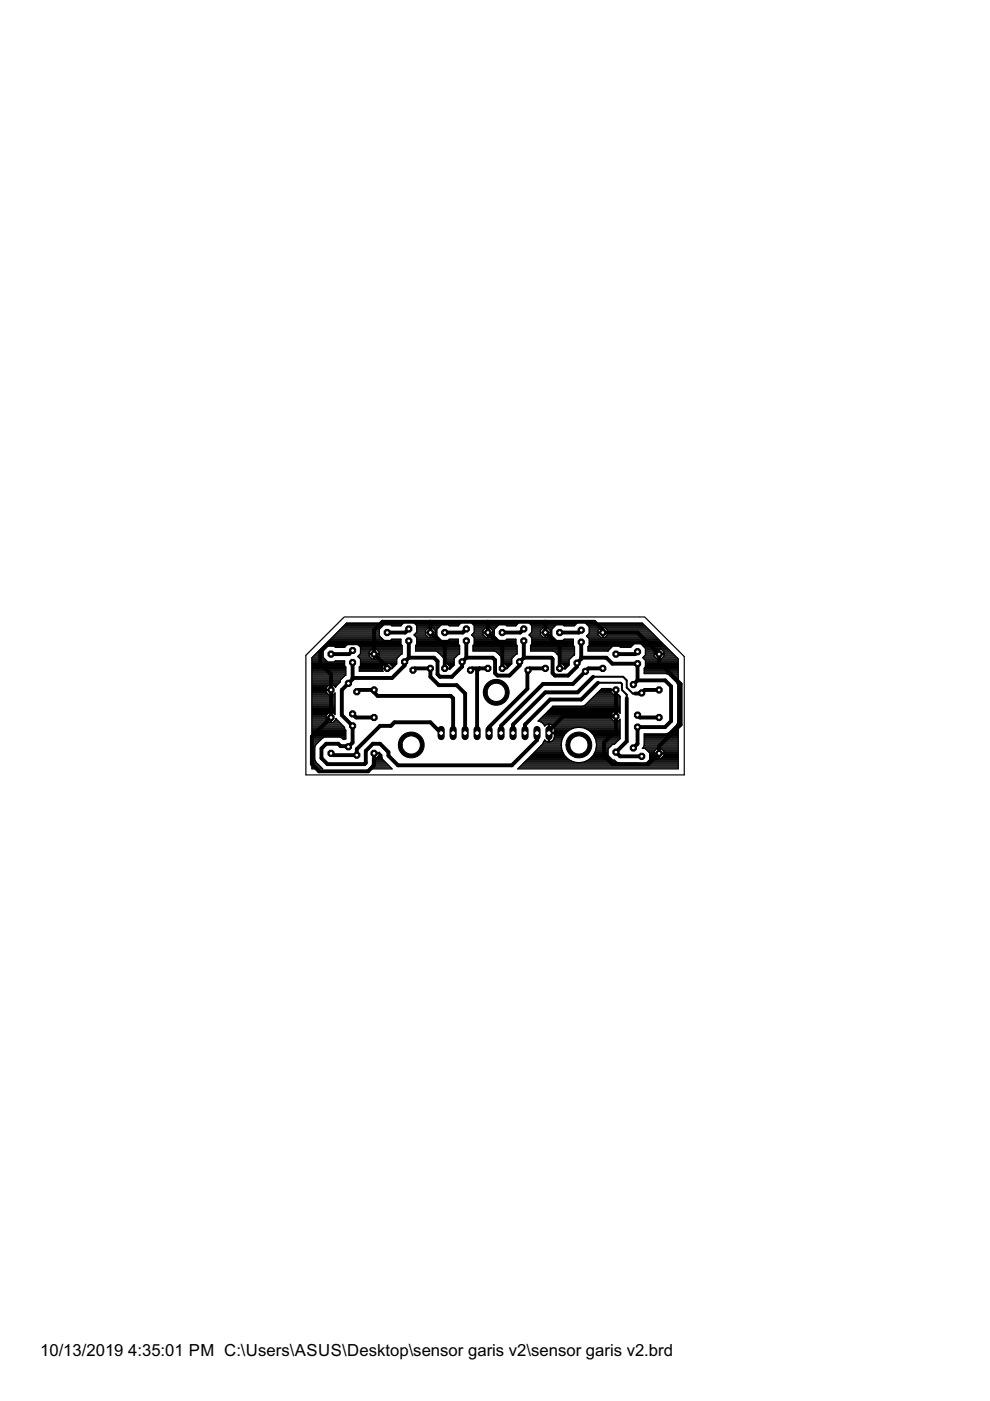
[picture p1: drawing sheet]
<svg xmlns="http://www.w3.org/2000/svg" width="210mm" height="297mm" viewBox="0 0 210 297" stroke-linecap="round" stroke-linejoin="round" font-family="sans-serif">
<defs><g id="words">
<g font-size="4">
<text x="8.5" y="287.5">10/13/2019</text>
<text x="27.2" y="287.5">4:35:01 PM C:\Users\ASUS\Desktop\sensor garis v2\sensor garis v2.brd</text>
</g>
</g></defs>
<g fill="none" stroke="#000" stroke-width=".83">
<path d="M74.8 137.9l-.8 .8h-3.8M79.3 136.7l-.2-.3h-9.4l-1.8 1.8v2.5l2.3 2.3v9.1l-4.1 4.1v5.8l1.5 1.5h10.4l1.3-1.2v-2.6M86.7 139.4h5.3l.8 .8v2.8l.5 .5h2.5l2.2-2.2v-1l.9-.9M86.7 135.9v3.5M86.7 139.4l-.9 .9v.8l-2.7 2.6h-8.3M86.7 133.3l-.8 .8h-3.8M91.2 131.8v2.3l3.1 3.1v4.5M98.9 139.4h5.6l.5 .6v2.7l.5 .5h2.5l2.2-2.1v-.8l.9-.9M98.9 135.9v3.5M98.9 133.3l-.8 .8h-3.8M103.4 131.8v2.3l3.1 3.1v4.5M111.1 135.9v3.5"/>
<path d="M111.1 133.3l-.8 .8h-3.8M115.6 131.8v2.3l3.1 3.1v4.5M123.2 136.1v3.6l-.9 .9v.7l-1.9 1.9h-2.7l-.5-.5v-3l-.3-.3h-5.8M123.2 139.4h5.4l1.2 1.3h5.4v3.6M123.2 133.6l-.5 .5h-4M135.2 138.2l-.5 .5h-4.1M74.8 140.5v3.5l-2.3 2.3v5.3l2.3 2.3v3.5l-.9 .9-.2-.1h-1.5l-.5-.5h-2.5l-1 1v2l1.2 1.3h7.9l.3-.2v-2.6l1.5-1.5h1.5l1.8 1.8v.7l2 2.1h24.1l5.4-5.4v-1.5M74.8 151.4l.7 .7h3.8M78.8 146.3l1.3 1.3h15.5l.5 .5v7.3M79.3 146.3h-3.3l-.4 .4M82.1 141.7v-.2l-2.8-2.8v-5.1l1.8-1.8h44.9l1.8 1.8v.5h7.4l4.5 4.6v1.8l4.6 4.5v8.6l-4.6 4.6v1.5l-2.2 2.3h-7.7l-1.7-1.8v-2.8l2.5-2.5v-8.6M87.6 142.1l.3-.4h3.3v1.8l1.8 1.8h3.8l1.8 1.7v8.4"/>
<path d="M93.5 155.4l-2.3-2.3h-7.6l-.7 .8h-2.3l-5 4.9v1.3h-5l-.4-.4M101.7 141.7l-.5 .5v13.2M103.4 141.7h-3.3l-.3 .4M115.6 141.7h-3.3l-.4 .5-.1 3.8-8 8.1-.1 1.3M125.8 143.5l-3.3 3.3h-6.9l-6.8 6.8v1.8M126.8 144.8l-3.6 3.5h-6.6l-5.2 5.3-.1 1.8M127.8 141.7h-3l-3.3 3.3h-6.4l-8.8 8.8-.1 1.6M130.6 151.9h-11.2l-3 3v.5M132.9 148.1v9.1l-2.3 2.3 .9 .9h4.6M135.2 144.3h5.8l1.3 1.2v7.4l-1.3 1.3h-5.8v3.5l-.9 .9M135.2 144.3l-.9 .8M135.2 151.6l.5 .5h4"/>
<path d="M139.7 146.3h-3l-.8 .7h-1.2"/>
</g>
<path d="M125.8 143.5h6.3l.8 .8v1.5l1.3 1.2h.5M126.8 144.8h4.8l.3 .2v1.3l1 1v.8" fill="none" stroke="#000" stroke-width=".42"/>
<g fill="none" stroke="#000" stroke-width=".25">
<path d="M66.1 140h3M66.1 139.8h2.8M66.1 139.5h2.6M66.3 139.3h2.2M66.5 139.1h2M66.7 138.9h1.8M66.9 138.6h1.6M67.1 138.4h1.4M67.4 138.2h1.1M67.6 138h.9M67.8 137.8h.9M68 137.5h.9"/>
<path d="M68.3 137.3h.9M68.5 137.1h.9M68.5 138v1.4l1 1h1.4l.2-.3h2v1l.2 .3v1.8l-1.1 1v.3l-1.1 1.3M68.7 136.9h4.7M68.9 136.7h4.7M69.2 136.4h4.7M69.4 136.2h15.6M69.6 136h15.4M69.8 135.8h11.6M70 135.6h11.2M70.3 135.3h10.7M70.5 135.1h10.2"/>
<path d="M70.7 134.9h9.8M70.9 134.7h9.5M71 137.1h2.2M71.1 134.4h9.3M71.4 134.2h9M71.6 134h8.8M71.8 133.8h8.6M72 133.5h8.4M72.3 133.3h8.2M72.5 133.1h8.3M72.7 132.9h8.3M72.9 132.7h8.3"/>
<path d="M73.2 132.4h12M73.4 132.2h12M74.1 136.2l-1 1.1h-2l-.2-.3h-1.4l-1 1M75.4 136.2l1 1v1.4l-.5 .6 .5 .6M75.6 136.4h9.4M75.9 136.7h9.2M75.9 139.1h2.4M76 139.3h2.5M76.1 136.9h9.2M76.2 138.9h2.1M76.2 139.5h2.5M76.3 137.1h9"/>
<path d="M76.4 138.6h2.8M76.4 139.8v1.3l-.2 .3v.9h5.1l-.2-.1v-.4h.9v-1.1M76.4 140h7.7M76.4 139.8h7.7M76.4 138.4h1.9M76.4 138.2h1.9M76.4 138h2.1M76.4 137.8h2.4M76.4 137.5h8.9M76.4 137.3h8.9M78.3 139.1l.6 .6h.3v-2.1h-.3l-.6 .6v.4h2.1v-.4l-.6-.6h-.4v2.1h.4l.6-.6M78.3 139.1v-.4h2.1v.4"/>
<path d="M79.2 138.9h.2M79.2 139.5h.2M79.2 139.3h.2M79.2 139.1h.2M79.2 138.4h.2M79.2 138.2h.2M79.2 138h.2M79.2 137.8h.2M79.9 137.8h5.4M79.9 139.5h4.3M80.1 138h5.2M80.2 139.3h4.2"/>
<path d="M80.3 138.2h5M80.4 138.9h4.5M80.4 139.1h4.3M80.4 138.4h4.9M81.4 132.4l-1 1v1.4l1 1h1.4l.3-.3h1.9v1.1l.3 .2M82.8 132.4l.2 .3h2M82.8 135.8h2.2M85 132.7l.6-.6h-12.1l-7.4 7.3v23.6h2.3l-1.4-1.5-.3-.5M85 132.7h.1M85.1 138.6l-1 1v1.2l-1 1h-.9v-1.1M85.3 136.8v1.8h-5.9M87.8 134.7h2.5"/>
<path d="M87.9 132.2h9.7M88 134.4h2.2M88 134.9h2.6M88.1 136.8v1.2h4.2l.5 .2 1.2 1.2 .2 .5v1.7h1.1v-.3M88.1 138h9.4M88.1 137.8h9.4M88.1 137.5h9.4M88.1 137.3h9.4M88.1 137.1h9.4M88.1 136.9h9.4M88.1 132.4h9.3M88.2 134.2h4.4"/>
<path d="M88.3 135.1h2.5M88.3 136.7h9M88.3 132.7l-.5-.6h10l-.6 .6M88.3 132.7h5.1M88.3 135.6h5.1M88.3 136.2h8.9M88.3 133.1h4.6M88.3 132.7v1.3l-.5 .6 .5 .6v1.4l-.2 .2M88.3 136.4h8.9M88.3 136h8.9M88.3 135.8h5.3M88.3 135.3h4.8"/>
<path d="M88.3 134h1.9M88.3 133.8h1.9M88.3 133.5h2M88.3 133.3h2.3M88.3 132.9h4.9M90.8 133.1l-.6 .6v.3h2.1v-.3l-.6-.6M91.2 133.1v2h-.4l-.6-.6v-.3M91.2 135.1h.1M91.2 134.9h.1M91.2 134.7h.1M91.2 134.4h.1M91.2 134h.1"/>
<path d="M91.2 133.8h.1M91.2 133.5h.1M91.2 133.3h.1M91.3 133.1v2h.4l.6-.6v-.3M91.7 135.1h1.2M91.9 133.3h.8M91.9 134.9h.8M92.2 133.5h.4M92.2 134.7h.4M92.3 134.4h.3M92.3 134h.3M92.3 133.8h.3"/>
<path d="M92.8 138.2h4.7M93 138.4h4.5M93.5 138.9h3.6M93.6 132.4l-1 1v1.4l1 1h1.4l.2-.3 2 .1v1l.3 .2M93.7 139.1h3.1M93.9 139.3h2.7M94 139.5h2.4M94.1 139.8h2.2M94.2 140h2.1M95 132.4l.2 .3M95 135.8h2.2M95.2 132.7h2"/>
<path d="M97.2 132.7h.1M97.3 138.6l-1 1v1.4l-1 1v-.2h-.9v-1.1M97.5 136.8v1.8h-4.3M100 134.7h2.5M100.1 132.2h9.7M100.2 134.4h2.2M100.2 134.9h2.5M100.3 136.8v1.2h4.4l.6 .2 .9 .9 .2 .6v1.9h1.1v-.3M100.3 138h9.3M100.3 137.8h9.3M100.3 137.5h9.3M100.3 137.3h9.3"/>
<path d="M100.3 137.1h9.3M100.3 136.9h9.3M100.3 132.4h9.3M100.4 134.2h4.4M100.5 135.1h2.5M100.5 136.7h9M100.5 132.7l-.5-.6h10l-.6 .6M100.5 132.7h5.1M100.5 135.6h5.1M100.5 136.2h8.9M100.5 133.1h4.6M100.5 132.7v1.3l-.5 .6 .5 .6v1.4l-.2 .2"/>
<path d="M100.5 136.4h8.9M100.5 136h8.9M100.5 135.8h5.3M100.5 135.3h4.8M100.5 134h1.9M100.5 133.8h1.9M100.5 133.5h2M100.5 133.3h2.3M100.5 132.9h4.8M103 133.1l-.6 .6v.3h2.1v-.3l-.6-.6M103.4 133.1v2h-.4l-.6-.6v-.3M103.4 135.1h.1"/>
<path d="M103.4 134.9h.1M103.4 134.7h.1M103.4 134.4h.1M103.4 134h.1M103.4 133.8h.1M103.4 133.5h.1M103.4 133.3h.1M103.5 133.1v2h.4l.6-.6v-.3M103.9 135.1h1.2M104.1 133.3h.8M104.1 134.9h.8M104.4 133.5h.4"/>
<path d="M104.4 134.7h.4M104.5 134.4h.3M104.5 134h.3M104.5 133.8h.3M105.2 138.2h4.4M105.5 138.4h4.1M105.8 132.4l-1 1v1.4l1 1h1.4l.2-.3 2 .1v1l.2 .2M105.9 138.9h3.3M106.1 139.1h2.9M106.2 139.3h2.6M106.3 139.5h2.3M106.4 140h2.1"/>
<path d="M106.4 139.8h2.1M107.2 132.4l.2 .3M107.2 135.8h2.2M107.4 132.7h2M109.4 132.7h.1M109.5 138.6l-1 1v1.2l-1.1 1h-.8v-1.1M109.6 136.8v1.8h-3.9M112.2 134.7h2.5M112.3 132.2h10M112.3 134.4h2.3M112.4 134.9h2.5M112.5 136.8v1.2h4.7l.5 .2 .4 .4"/>
<path d="M112.5 138h9.3M112.5 137.8h9.3M112.5 137.5h9.3M112.5 137.3h9.3M112.5 137.1h9.3M112.5 136.9h9.1M112.5 132.4h9.5M112.6 134.2h4.4M112.6 135.1h2.5M112.6 136.7h9M112.7 132.7l-.5-.6h10.2l-.6 .6h-2.2M112.7 132.7h5.1"/>
<path d="M112.7 135.6h5M112.7 136.2h8.9M112.7 132.7v1.3l-.5 .6 .5 .6v1.4l-.2 .2M112.7 133.1h4.6M112.7 136.4h8.9M112.7 136h8.9M112.7 135.8h5.3M112.7 135.3h4.8M112.7 134h1.9M112.7 133.8h1.9M112.7 133.5h2M112.7 133.3h2.2"/>
<path d="M112.7 132.9h4.8M115.2 133.1l-.6 .6v.3h2.1v-.3l-.6-.6M115.5 133.1v2h-.3l-.6-.6v-.3M115.5 135.1h.2M115.5 134.9h.2M115.5 134.7h.2M115.5 134.4h.2M115.5 134h.2M115.5 133.8h.2M115.5 133.5h.2M115.5 133.3h.2M115.7 133.1v2h.4l.6-.6v-.3"/>
<path d="M116.1 135.1h1.2M116.3 133.3h.8M116.3 134.9h.8M116.5 133.5h.5M116.5 134.7h.5M116.7 134.4h.3M116.7 134h.3M116.7 133.8h.3M117.6 138.2h4.2M117.9 138.4h3.9M118 132.4l-1 1v1.4l1 1h1.4l.2-.3h2v1.3l.2 .3M118.1 138.6l.2 .3"/>
<path d="M118.1 138.6v.1M118.1 138.6h3.7M118.3 138.9l.3 .5v2.2h1.1v-.3M118.4 139.1h3.1M118.5 139.3h2.7M118.6 140h2.1M118.6 139.8h2.2M118.6 139.5h2.4M119.4 132.4l.2 .3M119.4 135.8h2.2M121.7 138.9l-1 1v1.1l-.8 .8h-1.2v-1.1M121.8 137.1v1.8h-3.5"/>
<path d="M124.2 132.2h12.1M124.3 134.9l.6-.6v-1.4l-.8-.8h12.1l7.6 7.6v23.3h-34l5.3-5.3M124.3 134.9l.6 .5v1.4l-.2 .3M124.4 134.9h2.7M124.4 132.4h12.1M124.6 135.1h2.7M124.6 134.7h2.3M124.7 132.7h12M124.7 137.1v.9h4.2M124.7 138h4.2M124.7 137.8h4.4M124.7 137.5h4.7"/>
<path d="M124.7 137.3h4.9M124.7 137.1h5.1M124.8 134.4h2M124.8 135.3h14.6M124.9 136.9h9.2M124.9 132.9h12.1M124.9 135.6h14.7M124.9 136.2h15.4M124.9 134.2h13.4M124.9 133.1h12.3M124.9 136.7h9.4M124.9 136.4h15.6"/>
<path d="M124.9 136h15.2M124.9 135.8h14.9M124.9 134h1.9M124.9 133.8h1.9M124.9 133.5h2M124.9 133.3h2.2M127.4 133.1l-.6 .6v.3h2v-.3l-.6-.6M127.7 133.1v2h-.3l-.6-.6v-.3M127.7 135.1h.2M127.7 134.9h.2M127.7 134.7h.2M127.7 134.4h.2"/>
<path d="M127.7 134h.2M127.7 133.8h.2M127.7 133.5h.2M127.7 133.3h.2M127.9 133.1v2h.3l.6-.6v-.3M128.3 135.1h10.9M128.5 133.3h8.9M128.5 134.9h10.5M128.7 133.5h8.9M128.7 134.7h10M128.8 134.4h9.7M128.8 134h9.3"/>
<path d="M128.8 133.8h9.1M128.9 138l1-1h1.4l.3 .3h2.1l.8-.8h1.4l.9 1v1.4M131.4 137.1h2.5M136 136.7h4.7M136.2 136.9h4.8M136.4 139.5h2.7M136.4 139.3h2.5M136.5 137.1h4.7M136.6 139.8h7.2M136.6 139.1h2.1M136.7 137.3h4.7M136.8 140h7"/>
<path d="M136.8 138.6h2.9M136.8 138.9h1.9M136.8 138.9l-.5 .5 .5 .6v1.4l-.2 .2v1.2h4.7l.5 .2 1.7 1.7 .2 .5v8l-.2 .5-1.7 1.7-.5 .2h-4.7v2.4l-.4 .7h.6l.9 1v1.4M136.8 138.4h1.9M136.8 138.2h1.9M136.8 138h2.2M136.8 137.8h2.4M136.8 137.5h4.8M138.7 139.1l.6 .6h.4v-2.1h-.4l-.6 .6v.4h2.1v-.4l-.6-.6h-.4v2.1h.4l.6-.6M138.7 139.1v-.4h2.1v.4M139.7 138.9h.1M139.7 139.5h.1"/>
<path d="M139.7 139.3h.1M139.7 139.1h.1M139.7 138.4h.1M139.7 138.2h.1M139.7 138h.1M139.7 137.8h.1M139.8 138.6h2.9M140.3 137.8h1.6M140.4 139.5h3.2M140.5 138h1.6M140.6 139.3h2.8M140.7 138.2h1.6"/>
<path d="M140.8 138.9h2.2M140.8 139.1h2.4M140.8 138.4h1.7M66.1 152.2h4.2v1h.3l.6-.7v-.2l1.9 1.9v.4l.2 .2M66.1 140.7h7M66.1 147.3h4.9M66.1 151.1h4.9M66.1 156.6h2.1M66.1 142.9h7.2M66.1 155.3h7.2M66.1 152.8h3.3M66.1 149.8h4.9"/>
<path d="M66.1 146h3.1M66.1 150.9h4.9M66.1 158h.8M66.1 155.7h7.2M66.1 154.2h6.9M66.1 160h.6M66.1 159.7h.6M66.1 159.5h.6M66.1 159.3h.6M66.1 159.1h.6M66.1 158.8h.6M66.1 158.6h.6"/>
<path d="M66.1 158.4h.6M66.1 158.2h.7M66.1 157.7h1M66.1 157.5h1.3M66.1 157.3h1.5M66.1 157.1h1.7M66.1 156.8h1.9M66.1 156.4h2.5M66.1 156.2h7.2M66.1 156h7.2M66.1 155.5h7.2M66.1 155.1h7.2"/>
<path d="M66.1 154.9h7.2M66.1 154.6h7M66.1 154.4h7M66.1 154h6.7M66.1 153.7h6.5M66.1 153.5h6.3M66.1 153.3h6M66.1 153.1h3.6M66.1 152.6h3.1M66.1 152.4h3.1M66.1 152h3.1M66.1 151.7h3.1"/>
<path d="M66.1 151.5h3.2M66.1 151.3h3.4M66.1 150.6h4.9M66.1 150.4h4.9M66.1 150.2h4.9M66.1 150h4.9M66.1 149.5h4.9M66.1 149.3h4.9M66.1 149.1h4.9M66.1 148.9h4.9M66.1 148.6h4.9M66.1 148.4h4.9"/>
<path d="M66.1 148.2h4.9M66.1 148h4.9M66.1 147.7h4.9M66.1 147.5h4.9M66.1 147.1h3.4M66.1 146.9h3.2M66.1 146.6h3.1M66.1 146.4h3.1M66.1 146.2h3.1M66.1 145.8h3.1M66.1 145.5h3.4M66.1 145.3h3.6"/>
<path d="M66.1 145.1h5.5M66.1 144.9h5.8M66.1 144.6h6M66.1 144.4h6.1M66.1 144.2h6.1M66.1 144h6.3M66.1 143.8h6.5M66.1 143.5h6.8M66.1 143.3h7M66.1 143.1h7.2M66.1 142.6h7.2M66.1 142.4h7.2"/>
<path d="M66.1 142.2h7.2M66.1 142h7.2M66.1 141.8h7.2M66.1 141.5h7.2M66.1 141.3h7.1M66.1 141.1h7M66.1 140.9h7M66.1 140.4h7M66.1 140.2h3.2M66.7 158.4v2.6M69.7 147.3l-.5-.6v-.3h1.1v.9M69.7 151.1l-.5 .6v.3h1.1v-.9"/>
<path d="M70.1 151.1v2.1h-.4l-.5-.7v-.3M70.1 152.8h.2M70.1 146h.2M70.1 153.1h.2M70.1 152.6h.2M70.1 152.4h.2M70.1 152h.2M70.1 151.7h.2M70.1 151.5h.2M70.1 151.3h.2M70.1 147.1h.2M70.1 146.9h.2"/>
<path d="M70.1 146.6h.2M70.1 146.4h.2M70.1 146.2h.2M70.1 145.8h.2M70.1 145.5h.2M70.1 145.3h.2M70.6 147.3l.4-.4v4.6l-.4-.4M70.7 145.3h.7M70.7 153.1h1.2M70.8 151.3h.2M70.9 147.1h.1M70.9 145.5h.3"/>
<path d="M70.9 152.8h.8M71 140.2h2.1M71.1 145.8h.1M71.1 145.8l-.5-.6h-.3v1h-1.1v-.3l.5-.7h.4v2.1M71.1 152.6h.4M71.2 152.4h.1M72.3 156.4h1M73.2 156.7l-.4 .1-.8-.5h-3.1l-.5 .2-1.4 1.4-.3 .5M73.3 154.8v1.9l-.7-.1M76.2 142.2h4.9M76.2 142h4.9M76.2 141.8h5.8"/>
<path d="M76.2 141.5h4.9M76.3 141.3h4.8M76.4 140.7h7.7M76.4 141.1h4.9M76.4 140.9h5.1M76.4 140.4h7.7M76.4 140.2h7.7M79.2 160h.2M79.4 159.7h1.2M80.4 159.5l.5 .6 .3 .9 1.9 2h-4.8l.2-.2M80.4 159.5v.2h-1v1.1h.4l.6-.6M80.4 160h.4"/>
<path d="M80.4 159.5h.1M81.1 141.3v.3h2.1v-.3M81.7 140.7l-.6 .6M82 141.5h.2M82 141.3h.2M82 141.1h.2M82 140.9h.2M82.2 141.8h.9M82.5 140.7l.7 .6M82.7 140.9h1.3M83 141.1h.8M83.2 141.5h.1"/>
<path d="M83.2 141.3h.4M94.2 140.4h2.1M94.2 140.2h2.1M94.2 141.5h.2M94.2 141.3h.2M94.2 141.1h.2M94.2 140.9h.2M94.4 141.8h1.1M94.7 140.7l.6 .6M94.9 140.9h1.4M95.1 141.1h1.1M95.3 141.5h.5"/>
<path d="M95.3 141.3h.7M96.3 140.7h-2.1M106.4 140.4h2.1M106.4 140.2h2.1M106.4 141.5h.2M106.4 141.3h.2M106.4 141.1h.2M106.4 140.9h.2M106.6 141.8h.9M106.9 140.7l.6 .6M107.1 140.9h1.3M107.3 141.1h.8"/>
<path d="M107.5 141.5h.2M107.5 141.3h.4M108.5 140.7h-2.1M112.8 160h6.8M113.1 159.7h6.4M113.3 159.5h6.1M113.5 159.3h5.8M113.7 159.1h5.4M113.9 158.8h5.2M114.2 158.6h4.9M114.2 152.9l.7 .2 .6 .9 .3-.3 .5-.2v1.8h3.8M114.3 152.6h15.6"/>
<path d="M114.4 158.4h4.6M114.6 152.4h15.1M114.6 158.2h4.4M114.7 153.1h16.8M114.8 152.2h14.8M114.8 158h4.2M115 153.3h16.5M115 152h14.6M115.1 157.7h3.9M115.1 157.5h3.9M115.2 151.7h14.4M115.2 153.5h16.3"/>
<path d="M115.3 157.3h.8M115.4 157.1h.3M115.4 153.7h.3M115.4 151.5h14.2M115.6 157.1l-.1-.2-.4 .8M115.6 157.1l.5 .2M115.7 151.3h14M115.9 151.1h14M116.1 150.9h15.4M116.1 157.3h.2v-1.7h1.2a1.33 1.33 0 0 1-.9 1.7M116.3 156.6h.2M116.3 155.7h.2"/>
<path d="M116.3 154.2h.2M116.3 157.3h.2M116.3 157.1h.2M116.3 156.8h.2M116.3 156.4h.2M116.3 156.2h.2M116.3 156h.2M116.3 155.1h.2M116.3 154.9h.2M116.3 154.6h.2M116.3 154.4h.2M116.3 154h.2"/>
<path d="M116.3 153.7h.2M116.3 150.6h15.2M116.5 155.5h3.4M116.5 150.4h15M116.6 157.3h2.5M116.8 150.2h14.7M117 150h14.5M117.1 153.7h14.4M117.1 157.1h2M117.3 154h14.2M117.3 156.8h1.8M117.4 156.6h1.8"/>
<path d="M117.4 154.2h14.1M117.5 156.4h1.9M117.5 154.4h4M117.5 155.3a1.34 1.34 0 0 0-.9-1.8h-.1v3.8h.1M117.5 155.7h2.2M117.5 156.2h2M117.5 156h2.1M117.5 155.1h2.9M117.5 154.9h3.1M117.5 154.6h3.6M118.6 140.4h2.1M118.6 140.2h2.1"/>
<path d="M118.6 141.5h.1M118.6 141.3h.1M118.6 141.1h.1M118.6 140.9h.1M118.7 141.8h1.2M119 157.9v.1M119 157.9l.1 1.2M119.1 140.7l.6 .6M119.1 156.8h.1M119.1 159.1h.1M119.1 156.8l-.1 1.1M119.1 159.1l.6 1.1"/>
<path d="M119.3 140.9h1.4M119.5 141.1h1.1M119.7 155.7v.1M119.7 155.7l-.6 1.1M119.7 141.8h.1M119.7 141.5h.4M119.7 141.3h.7M120.5 154.9h.1M120.5 154.9l-.8 .8M120.7 140.7h-2.1M121.6 154.4h.1M121.6 154.4l1.1-.2 1.2 .2"/>
<path d="M121.6 154.4l-1.1 .5M123.9 154.4l1 .5M123.9 154.4h.1M124 154.4h7.5M124 149.5l-.5 .2M124 149.5h7.5M124.3 149.3h7.2M124.4 154.6h7.1M124.5 149.1h7M124.7 148.9h6.8M124.8 154.9h6.7M124.9 148.6h6.6"/>
<path d="M124.9 154.9h.1M124.9 154.9l.9 .8M125.1 155.1h6.4M125.2 148.4h6.3M125.3 155.3h6.2M125.4 148.2h6.1M125.5 155.5h6M125.6 148h5.9M125.8 155.7l.5 1.1 .2 1.1M125.8 155.7h5.7M125.8 147.7h5.7M125.9 160h3"/>
<path d="M125.9 156h5.6M126 159.7h2.9M126 156.2h5.5M126 147.5h5.4M126.1 159.5h2.8M126.1 156.4h5.4M126.2 156.6h5.2M126.2 159.3h2.7M126.3 147.3h4.9M126.3 159.1h.1M126.3 159.1l-.5 1.1M126.3 159.1h2.6"/>
<path d="M126.3 156.8h4.9M126.3 158.8h2.6M126.4 157.1h4.6M126.4 158.6h2.7M126.4 157.3h4.4M126.4 158.4h2.9M126.4 157.5h4.2M126.4 158.2h3.1M126.4 157.7h3.9M126.5 157.9l-.2 1.2M126.5 157.9l3.3 .1M126.5 147.1h3.4"/>
<path d="M126.7 146.9h3M126.9 146.6h2.7M127.1 146.4h2.5M127.4 146.2h2.2M130.2 147.3l-.6-.6v-.3h1.1v.9M130.2 150.8l-.6 .6v.4h1.1v-1M130.5 147.3v-1.1h-.9v-.2h-2l-3.6 3.5M130.5 151.1h.2M130.5 152.2h.2M130.5 152.8h.2M130.5 150.8v2.1h-.3l-.6-.6v-.4h1.1v1h.3l.5-.4v4.1M130.5 152.6h.2"/>
<path d="M130.5 152.4h.2M130.5 152h.2M130.5 151.7h.2M130.5 151.5h.2M130.5 151.3h.2M130.5 147.1h.2M130.5 146.9h.2M130.5 146.6h.2M130.5 146.4h.2M130.7 146.5v.1M131 147.3l.5 .4v3.6l-.5-.5M131.1 152.8h.4"/>
<path d="M131.3 151.1h.2M131.3 152.6h.2M131.5 156.6l-1.2 1.2h-.4l-1 1v1.4M131.5 149.8l-14.3-.1-3.1 3.2 16-.1M136.2 158.6h7.6M136.4 158.4h7.4M136.5 158.2h7.3M136.6 156.6h7.2M136.6 158h7.2M136.6 155.7h7.2M136.6 157.7h7.2M136.6 157.5h7.2"/>
<path d="M136.6 157.3h7.2M136.6 157.1h7.2M136.6 156.8h7.2M136.6 156.4h7.2M136.6 156.2h7.2M136.6 156h7.2M136.6 142.6h7.2M136.6 142.4h7.2M136.6 142.2h7.2M136.6 142h7.2M136.6 141.8h7.2M136.7 141.5h7.1"/>
<path d="M136.8 140.7h7M136.8 141.3h7M136.8 141.1h7M136.8 140.9h7M136.8 140.4h7M136.8 140.2h7M136.9 158.8h2.2M137.1 159.1h1.8M137.4 159.3h1.3M137.6 159.5h1.1M137.7 160h1M137.7 159.7h2"/>
<path d="M138.7 159.3l.6-.6h.4v2.1h-.4l-.6-.6M138.7 159.3v.4h2.1v-.4M139.7 160h.1M139.7 159.5h.1M139.7 159.3h.1M139.7 159.1h.1M139.7 158.8h.1M139.8 159.7h4M140.3 158.8h3.5M140.5 159.1h3.3M140.8 159.3l-.6-.6h-.4v2.1h.4l.6-.6M140.8 160h3"/>
<path d="M140.8 159.5h3M140.8 159.3h3M141.4 142.9h2.4M141.4 155.5h2.4M141.9 143.1h1.9M141.9 155.3h1.9M142.1 143.3h1.7M142.1 155.1h1.7M142.3 143.5h1.5M142.3 154.9h1.5M142.5 143.8h1.3M142.5 154.6h1.3"/>
<path d="M142.7 144h1.1M142.8 154.4h1M143 144.2h.8M143 154.2h.8M143.2 144.4h.6M143.2 154h.6M143.4 144.6h.4M143.4 153.7h.4M143.6 153.5h.2M143.6 144.9h.2M143.6 153.3h.2M143.6 145.1h.2"/>
<path d="M143.7 147.3h.1M143.7 151.1h.1M143.7 152.2h.1M143.7 152.8h.1M143.7 149.8h.1M143.7 146h.1M143.7 150.9h.1M143.7 153.1h.1M143.7 152.6h.1M143.7 152.4h.1M143.7 152h.1M143.7 151.7h.1"/>
<path d="M143.7 151.5h.1M143.7 151.3h.1M143.7 150.6h.1M143.7 150.4h.1M143.7 150.2h.1M143.7 150h.1M143.7 149.5h.1M143.7 149.3h.1M143.7 149.1h.1M143.7 148.9h.1M143.7 148.6h.1M143.7 148.4h.1"/>
<path d="M143.7 148.2h.1M143.7 148h.1M143.7 147.7h.1M143.7 147.5h.1M143.7 147.1h.1M143.7 146.9h.1M143.7 146.6h.1M143.7 146.4h.1M143.7 146.2h.1M143.7 145.8h.1M143.7 145.5h.1M143.7 145.3h.1"/>
<path d="M66.1 161.5h.8M66.1 161.7h1M66.1 162.8h2.1M66.1 162.6h1.9M66.1 162.4h1.7M66.1 162.2h1.5M66.1 161.9h1.3M66.1 161.3h.7M66.1 161.1h.6M66.1 160.8h.6M66.1 160.6h.6M66.1 160.4h.6"/>
<path d="M66.1 160.2h.6M78.5 162.8h4.5M78.5 162.8h.1M78.7 162.6h4M78.8 162.4h3.7M78.9 162.2h3.4M79 161.5h2.6M79 161.7h2.9M79 161.9h3.1M79 161.3h2.4M79 161.1h2.2M79 160.8h2.1"/>
<path d="M79.2 160.6h.2M79.2 160.4h.2M79.2 160.2h.2M79.9 160.6h1.1M80.1 160.4h.8M80.3 160.2h.6M80.4 160.2v-.4h-1.2v1h-.2v1.2l-.5 .8M110 162.8h33.8M110.2 162.6h33.6M110.4 162.4h33.4M110.6 162.2h33.2M110.8 161.9h24.5"/>
<path d="M111.1 161.7h20M111.3 161.5h10.3M111.5 161.3h9.6M111.7 161.1h8.9M112 160.8h8.4M112.2 160.6h7.9M112.4 160.4h7.5M112.6 160.2h7.1M119.7 160.2h.1M119.7 160.2l.8 .8M120.5 161h.1M120.5 161l1.1 .5 1.1 .2 1.2-.2"/>
<path d="M124.4 161.3h6M124.8 161.1h5M124.9 161h.1M124.9 161l-1 .5M125.1 160.8h4.5M125.3 160.6h4.1M125.5 160.4h3.7M125.8 160.2l-.9 .8M125.8 160.2h.1M125.8 160.2h3.1M128.9 160.2l1 .9h.4l.4 .5 .5 .2h3.9l.3 .2h1.4l.9-.9M130.6 161.5h-6.7"/>
<path d="M136.8 161.9h7M137.1 161.7h6.7M137.3 161.5h6.5M137.5 161.3h6.3M137.7 161.1h6.1M137.7 160.8h6.1M137.7 160.6h1.5M137.7 160.4h1.2M137.7 160.2h1M138.7 160.2v-.4h2.1v.4M139.7 160.6h.1M139.7 160.4h.1"/>
<path d="M139.7 160.2h.1M140.3 160.6h3.5M140.5 160.4h3.3M140.8 160.2h3"/>
</g>
<g fill="#000" stroke="#000" stroke-width=".21">
<path d="M85.2 156.1a2.74 2.74 0 0 1 4.3 .4 2.74 2.74 0 0 1-1.5 4.1 2.74 2.74 0 0 1-3.5-2.7h.8a1.94 1.94 0 0 1 2.8-1.6 1.94 1.94 0 0 1 .2 3.3 1.94 1.94 0 0 1-3-1.3v-.4h-.8a2.69 2.69 0 0 1 .7-1.8z" fill-rule="evenodd"/>
<path d="M103.2 144.9a2.75 2.75 0 0 1 4.4 .5 2.75 2.75 0 0 1-1.6 4 2.75 2.75 0 0 1-3.5-2.6h.8a1.94 1.94 0 0 1 2.7-1.8 1.94 1.94 0 0 1 .4 3.3 1.94 1.94 0 0 1-3.1-1.1v-.4h-.8a2.74 2.74 0 0 1 .7-1.9z" fill-rule="evenodd"/>
<path d="M120.7 156.1a2.74 2.74 0 0 1 4.4 .4 2.74 2.74 0 0 1-1.6 4.1 2.74 2.74 0 0 1-3.5-2.7h.8a1.93 1.93 0 0 1 2.7-1.7 1.93 1.93 0 0 1 .4 3.2 1.93 1.93 0 0 1-3.1-1.1v-.4h-.8a2.69 2.69 0 0 1 .7-1.8z" fill-rule="evenodd"/>
</g>
<circle cx="136.1" cy="160.4" r=".71" fill="#000" stroke="#000" stroke-width=".21"/>
<circle cx="136.1" cy="160.4" r=".4" fill="#fff" stroke="#000" stroke-width=".21"/>
<circle cx="134.3" cy="158.6" r=".71" fill="#000" stroke="#000" stroke-width=".21"/>
<circle cx="134.3" cy="158.6" r=".4" fill="#fff" stroke="#000" stroke-width=".21"/>
<circle cx="135.2" cy="154.2" r=".71" fill="#000" stroke="#000" stroke-width=".21"/>
<circle cx="135.2" cy="154.2" r=".4" fill="#fff" stroke="#000" stroke-width=".21"/>
<circle cx="135.2" cy="151.6" r=".71" fill="#000" stroke="#000" stroke-width=".21"/>
<circle cx="135.2" cy="151.6" r=".4" fill="#fff" stroke="#000" stroke-width=".21"/>
<circle cx="139.7" cy="152.1" r=".71" fill="#000" stroke="#000" stroke-width=".21"/>
<circle cx="139.7" cy="152.1" r=".4" fill="#fff" stroke="#000" stroke-width=".21"/>
<circle cx="139.7" cy="159.7" r=".71" fill="#000" stroke="#000" stroke-width=".21"/>
<circle cx="139.7" cy="159.7" r=".4" fill="#fff" stroke="#000" stroke-width=".21"/>
<circle cx="130.6" cy="159.5" r=".71" fill="#000" stroke="#000" stroke-width=".21"/>
<circle cx="130.6" cy="159.5" r=".4" fill="#fff" stroke="#000" stroke-width=".21"/>
<circle cx="130.6" cy="151.9" r=".71" fill="#000" stroke="#000" stroke-width=".21"/>
<circle cx="130.6" cy="151.9" r=".4" fill="#fff" stroke="#000" stroke-width=".21"/>
<circle cx="136.1" cy="146.9" r=".71" fill="#000" stroke="#000" stroke-width=".21"/>
<circle cx="136.1" cy="146.9" r=".4" fill="#fff" stroke="#000" stroke-width=".21"/>
<circle cx="134.3" cy="145.1" r=".71" fill="#000" stroke="#000" stroke-width=".21"/>
<circle cx="134.3" cy="145.1" r=".4" fill="#fff" stroke="#000" stroke-width=".21"/>
<circle cx="135.2" cy="140.7" r=".71" fill="#000" stroke="#000" stroke-width=".21"/>
<circle cx="135.2" cy="140.7" r=".4" fill="#fff" stroke="#000" stroke-width=".21"/>
<circle cx="135.2" cy="138.2" r=".71" fill="#000" stroke="#000" stroke-width=".21"/>
<circle cx="135.2" cy="138.2" r=".4" fill="#fff" stroke="#000" stroke-width=".21"/>
<circle cx="130.6" cy="138.7" r=".71" fill="#000" stroke="#000" stroke-width=".21"/>
<circle cx="130.6" cy="138.7" r=".4" fill="#fff" stroke="#000" stroke-width=".21"/>
<circle cx="130.6" cy="146.3" r=".71" fill="#000" stroke="#000" stroke-width=".21"/>
<circle cx="130.6" cy="146.3" r=".4" fill="#fff" stroke="#000" stroke-width=".21"/>
<circle cx="139.7" cy="146.3" r=".71" fill="#000" stroke="#000" stroke-width=".21"/>
<circle cx="139.7" cy="146.3" r=".4" fill="#fff" stroke="#000" stroke-width=".21"/>
<circle cx="139.7" cy="138.7" r=".71" fill="#000" stroke="#000" stroke-width=".21"/>
<circle cx="139.7" cy="138.7" r=".4" fill="#fff" stroke="#000" stroke-width=".21"/>
<circle cx="124.1" cy="142.3" r=".71" fill="#000" stroke="#000" stroke-width=".21"/>
<circle cx="124.1" cy="142.3" r=".4" fill="#fff" stroke="#000" stroke-width=".21"/>
<circle cx="122.3" cy="140.6" r=".71" fill="#000" stroke="#000" stroke-width=".21"/>
<circle cx="122.3" cy="140.6" r=".4" fill="#fff" stroke="#000" stroke-width=".21"/>
<circle cx="123.2" cy="136.1" r=".71" fill="#000" stroke="#000" stroke-width=".21"/>
<circle cx="123.2" cy="136.1" r=".4" fill="#fff" stroke="#000" stroke-width=".21"/>
<circle cx="123.2" cy="133.6" r=".71" fill="#000" stroke="#000" stroke-width=".21"/>
<circle cx="123.2" cy="133.6" r=".4" fill="#fff" stroke="#000" stroke-width=".21"/>
<circle cx="118.7" cy="134.1" r=".71" fill="#000" stroke="#000" stroke-width=".21"/>
<circle cx="118.7" cy="134.1" r=".4" fill="#fff" stroke="#000" stroke-width=".21"/>
<circle cx="118.7" cy="141.7" r=".71" fill="#000" stroke="#000" stroke-width=".21"/>
<circle cx="118.7" cy="141.7" r=".4" fill="#fff" stroke="#000" stroke-width=".21"/>
<circle cx="127.8" cy="141.7" r=".71" fill="#000" stroke="#000" stroke-width=".21"/>
<circle cx="127.8" cy="141.7" r=".4" fill="#fff" stroke="#000" stroke-width=".21"/>
<circle cx="127.8" cy="134.1" r=".71" fill="#000" stroke="#000" stroke-width=".21"/>
<circle cx="127.8" cy="134.1" r=".4" fill="#fff" stroke="#000" stroke-width=".21"/>
<circle cx="112" cy="142.1" r=".71" fill="#000" stroke="#000" stroke-width=".21"/>
<circle cx="112" cy="142.1" r=".4" fill="#fff" stroke="#000" stroke-width=".21"/>
<circle cx="110.2" cy="140.3" r=".71" fill="#000" stroke="#000" stroke-width=".21"/>
<circle cx="110.2" cy="140.3" r=".4" fill="#fff" stroke="#000" stroke-width=".21"/>
<circle cx="111.1" cy="135.9" r=".71" fill="#000" stroke="#000" stroke-width=".21"/>
<circle cx="111.1" cy="135.9" r=".4" fill="#fff" stroke="#000" stroke-width=".21"/>
<circle cx="111.1" cy="133.3" r=".71" fill="#000" stroke="#000" stroke-width=".21"/>
<circle cx="111.1" cy="133.3" r=".4" fill="#fff" stroke="#000" stroke-width=".21"/>
<circle cx="106.5" cy="134.1" r=".71" fill="#000" stroke="#000" stroke-width=".21"/>
<circle cx="106.5" cy="134.1" r=".4" fill="#fff" stroke="#000" stroke-width=".21"/>
<circle cx="106.5" cy="141.7" r=".71" fill="#000" stroke="#000" stroke-width=".21"/>
<circle cx="106.5" cy="141.7" r=".4" fill="#fff" stroke="#000" stroke-width=".21"/>
<circle cx="115.6" cy="141.7" r=".71" fill="#000" stroke="#000" stroke-width=".21"/>
<circle cx="115.6" cy="141.7" r=".4" fill="#fff" stroke="#000" stroke-width=".21"/>
<circle cx="115.6" cy="134.1" r=".71" fill="#000" stroke="#000" stroke-width=".21"/>
<circle cx="115.6" cy="134.1" r=".4" fill="#fff" stroke="#000" stroke-width=".21"/>
<circle cx="99.8" cy="142.1" r=".71" fill="#000" stroke="#000" stroke-width=".21"/>
<circle cx="99.8" cy="142.1" r=".4" fill="#fff" stroke="#000" stroke-width=".21"/>
<circle cx="98" cy="140.3" r=".71" fill="#000" stroke="#000" stroke-width=".21"/>
<circle cx="98" cy="140.3" r=".4" fill="#fff" stroke="#000" stroke-width=".21"/>
<circle cx="98.9" cy="135.9" r=".71" fill="#000" stroke="#000" stroke-width=".21"/>
<circle cx="98.9" cy="135.9" r=".4" fill="#fff" stroke="#000" stroke-width=".21"/>
<circle cx="98.9" cy="133.3" r=".71" fill="#000" stroke="#000" stroke-width=".21"/>
<circle cx="98.9" cy="133.3" r=".4" fill="#fff" stroke="#000" stroke-width=".21"/>
<circle cx="94.3" cy="134.1" r=".71" fill="#000" stroke="#000" stroke-width=".21"/>
<circle cx="94.3" cy="134.1" r=".4" fill="#fff" stroke="#000" stroke-width=".21"/>
<circle cx="94.3" cy="141.7" r=".71" fill="#000" stroke="#000" stroke-width=".21"/>
<circle cx="94.3" cy="141.7" r=".4" fill="#fff" stroke="#000" stroke-width=".21"/>
<circle cx="103.4" cy="141.7" r=".71" fill="#000" stroke="#000" stroke-width=".21"/>
<circle cx="103.4" cy="141.7" r=".4" fill="#fff" stroke="#000" stroke-width=".21"/>
<circle cx="103.4" cy="134.1" r=".71" fill="#000" stroke="#000" stroke-width=".21"/>
<circle cx="103.4" cy="134.1" r=".4" fill="#fff" stroke="#000" stroke-width=".21"/>
<circle cx="87.6" cy="142.1" r=".71" fill="#000" stroke="#000" stroke-width=".21"/>
<circle cx="87.6" cy="142.1" r=".4" fill="#fff" stroke="#000" stroke-width=".21"/>
<circle cx="85.8" cy="140.3" r=".71" fill="#000" stroke="#000" stroke-width=".21"/>
<circle cx="85.8" cy="140.3" r=".4" fill="#fff" stroke="#000" stroke-width=".21"/>
<circle cx="86.7" cy="135.9" r=".71" fill="#000" stroke="#000" stroke-width=".21"/>
<circle cx="86.7" cy="135.9" r=".4" fill="#fff" stroke="#000" stroke-width=".21"/>
<circle cx="86.7" cy="133.3" r=".71" fill="#000" stroke="#000" stroke-width=".21"/>
<circle cx="86.7" cy="133.3" r=".4" fill="#fff" stroke="#000" stroke-width=".21"/>
<circle cx="82.1" cy="134.1" r=".71" fill="#000" stroke="#000" stroke-width=".21"/>
<circle cx="82.1" cy="134.1" r=".4" fill="#fff" stroke="#000" stroke-width=".21"/>
<circle cx="82.1" cy="141.7" r=".71" fill="#000" stroke="#000" stroke-width=".21"/>
<circle cx="82.1" cy="141.7" r=".4" fill="#fff" stroke="#000" stroke-width=".21"/>
<circle cx="91.2" cy="141.7" r=".71" fill="#000" stroke="#000" stroke-width=".21"/>
<circle cx="91.2" cy="141.7" r=".4" fill="#fff" stroke="#000" stroke-width=".21"/>
<circle cx="91.2" cy="134.1" r=".71" fill="#000" stroke="#000" stroke-width=".21"/>
<circle cx="91.2" cy="134.1" r=".4" fill="#fff" stroke="#000" stroke-width=".21"/>
<circle cx="75.6" cy="146.7" r=".71" fill="#000" stroke="#000" stroke-width=".21"/>
<circle cx="75.6" cy="146.7" r=".4" fill="#fff" stroke="#000" stroke-width=".21"/>
<circle cx="73.9" cy="144.9" r=".71" fill="#000" stroke="#000" stroke-width=".21"/>
<circle cx="73.9" cy="144.9" r=".4" fill="#fff" stroke="#000" stroke-width=".21"/>
<circle cx="74.8" cy="140.5" r=".71" fill="#000" stroke="#000" stroke-width=".21"/>
<circle cx="74.8" cy="140.5" r=".4" fill="#fff" stroke="#000" stroke-width=".21"/>
<circle cx="74.8" cy="137.9" r=".71" fill="#000" stroke="#000" stroke-width=".21"/>
<circle cx="74.8" cy="137.9" r=".4" fill="#fff" stroke="#000" stroke-width=".21"/>
<circle cx="70.2" cy="138.7" r=".71" fill="#000" stroke="#000" stroke-width=".21"/>
<circle cx="70.2" cy="138.7" r=".4" fill="#fff" stroke="#000" stroke-width=".21"/>
<circle cx="70.2" cy="146.3" r=".71" fill="#000" stroke="#000" stroke-width=".21"/>
<circle cx="70.2" cy="146.3" r=".4" fill="#fff" stroke="#000" stroke-width=".21"/>
<circle cx="79.3" cy="146.3" r=".71" fill="#000" stroke="#000" stroke-width=".21"/>
<circle cx="79.3" cy="146.3" r=".4" fill="#fff" stroke="#000" stroke-width=".21"/>
<circle cx="79.3" cy="138.7" r=".71" fill="#000" stroke="#000" stroke-width=".21"/>
<circle cx="79.3" cy="138.7" r=".4" fill="#fff" stroke="#000" stroke-width=".21"/>
<circle cx="75.6" cy="160.1" r=".71" fill="#000" stroke="#000" stroke-width=".21"/>
<circle cx="75.6" cy="160.1" r=".4" fill="#fff" stroke="#000" stroke-width=".21"/>
<circle cx="73.9" cy="158.3" r=".71" fill="#000" stroke="#000" stroke-width=".21"/>
<circle cx="73.9" cy="158.3" r=".4" fill="#fff" stroke="#000" stroke-width=".21"/>
<circle cx="74.8" cy="153.9" r=".71" fill="#000" stroke="#000" stroke-width=".21"/>
<circle cx="74.8" cy="153.9" r=".4" fill="#fff" stroke="#000" stroke-width=".21"/>
<circle cx="74.8" cy="151.4" r=".71" fill="#000" stroke="#000" stroke-width=".21"/>
<circle cx="74.8" cy="151.4" r=".4" fill="#fff" stroke="#000" stroke-width=".21"/>
<circle cx="79.3" cy="152.1" r=".71" fill="#000" stroke="#000" stroke-width=".21"/>
<circle cx="79.3" cy="152.1" r=".4" fill="#fff" stroke="#000" stroke-width=".21"/>
<circle cx="79.3" cy="159.7" r=".71" fill="#000" stroke="#000" stroke-width=".21"/>
<circle cx="79.3" cy="159.7" r=".4" fill="#fff" stroke="#000" stroke-width=".21"/>
<circle cx="70.2" cy="159.7" r=".71" fill="#000" stroke="#000" stroke-width=".21"/>
<circle cx="70.2" cy="159.7" r=".4" fill="#fff" stroke="#000" stroke-width=".21"/>
<circle cx="70.2" cy="152.1" r=".71" fill="#000" stroke="#000" stroke-width=".21"/>
<circle cx="70.2" cy="152.1" r=".4" fill="#fff" stroke="#000" stroke-width=".21"/>
<path d="M93.5 154.7v1.5" fill="none" stroke="#000" stroke-width="1.5"/>
<circle cx="93.5" cy="155.4" r=".51" fill="#fff" stroke="#000" stroke-width=".21"/>
<path d="M96.1 154.7v1.5" fill="none" stroke="#000" stroke-width="1.5"/>
<circle cx="96.1" cy="155.4" r=".51" fill="#fff" stroke="#000" stroke-width=".21"/>
<path d="M98.6 154.7v1.5" fill="none" stroke="#000" stroke-width="1.5"/>
<circle cx="98.6" cy="155.4" r=".51" fill="#fff" stroke="#000" stroke-width=".21"/>
<path d="M101.2 154.7v1.5" fill="none" stroke="#000" stroke-width="1.5"/>
<circle cx="101.2" cy="155.4" r=".51" fill="#fff" stroke="#000" stroke-width=".21"/>
<path d="M103.7 154.7v1.5" fill="none" stroke="#000" stroke-width="1.5"/>
<circle cx="103.7" cy="155.4" r=".51" fill="#fff" stroke="#000" stroke-width=".21"/>
<path d="M106.2 154.7v1.5" fill="none" stroke="#000" stroke-width="1.5"/>
<circle cx="106.2" cy="155.4" r=".51" fill="#fff" stroke="#000" stroke-width=".21"/>
<path d="M108.8 154.7v1.5" fill="none" stroke="#000" stroke-width="1.5"/>
<circle cx="108.8" cy="155.4" r=".51" fill="#fff" stroke="#000" stroke-width=".21"/>
<path d="M111.3 154.7v1.5" fill="none" stroke="#000" stroke-width="1.5"/>
<circle cx="111.3" cy="155.4" r=".51" fill="#fff" stroke="#000" stroke-width=".21"/>
<path d="M113.9 154.7v1.5" fill="none" stroke="#000" stroke-width="1.5"/>
<circle cx="113.9" cy="155.4" r=".51" fill="#fff" stroke="#000" stroke-width=".21"/>
<path d="M116.4 154.7v1.5" fill="none" stroke="#000" stroke-width="1.5"/>
<circle cx="116.4" cy="155.4" r=".51" fill="#fff" stroke="#000" stroke-width=".21"/>
<path d="M73 130.8l-8.1 8.1v25.4h80.2v-25.1l-8.4-8.4M73.1 130.8h62.5M135.7 130.8h.9" fill="none" stroke="#000" stroke-width=".25"/>
<use href="#words"/>
</svg>
